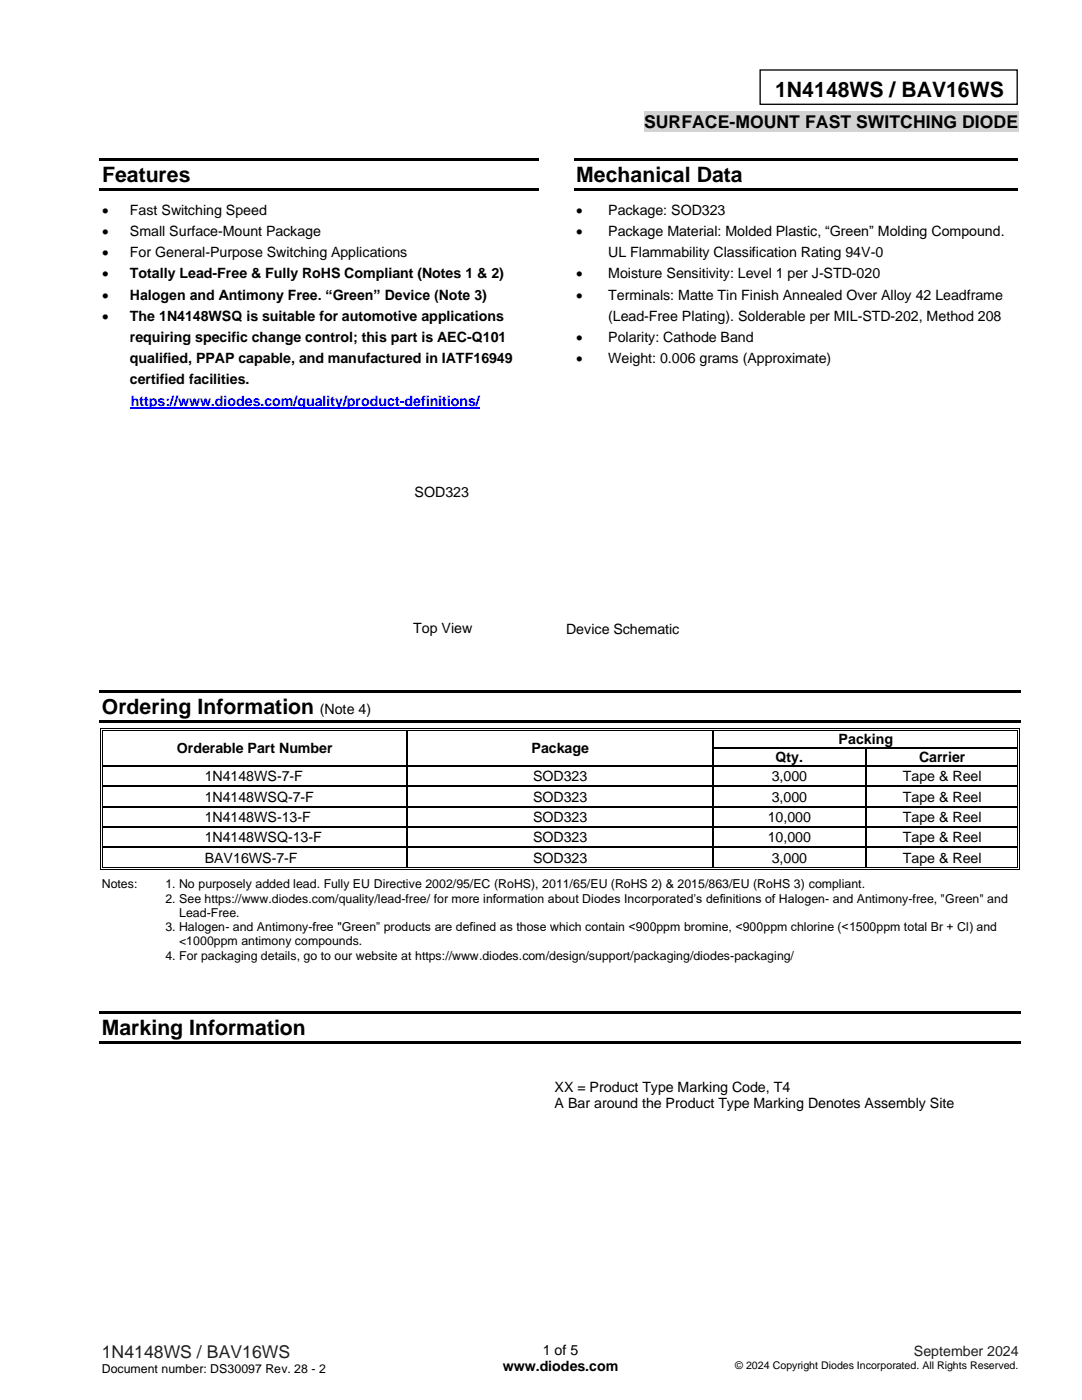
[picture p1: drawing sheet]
<svg xmlns="http://www.w3.org/2000/svg" width="216mm" height="279mm" viewBox="0 0 216 279" stroke-linecap="round" stroke-linejoin="round" font-family="sans-serif">
<defs><g id="words">
<g font-size="4.2">
<text x="154.7" y="19.3">1N4148WS / BAV16WS</text>
<text x="20.4" y="36.4">Features</text>
<text x="115" y="36.4">Mechanical Data</text>
<text x="20.3" y="142.6">Ordering Information</text>
<text x="20.3" y="206.7">Marking Information</text>
</g>
<text font-size="3.5" x="128.5" y="25.6">SURFACE-MOUNT FAST SWITCHING DIODE</text>
<text font-size="3.5" fill="#231f20" x="20.3" y="271">1N4148WS / BAV16WS</text>
<g font-size="2.8">
<text x="20.4" y="42.8">•</text>
<text x="20.4" y="47.1">•</text>
<text x="25.9" y="42.8">Fast Switching Speed</text>
<text x="25.9" y="47.1">Small Surface-Mount Package</text>
<text x="115" y="42.8">•</text>
<text x="115" y="47.1">•</text>
<text x="121.4" y="42.8">Package: SOD323</text>
<text x="121.4" y="47.1">Package Material: Molded Plastic, “Green” Molding Compound.</text>
<text x="20.4" y="51.3">•</text>
<text x="25.9" y="51.3">For General-Purpose Switching Applications</text>
<text x="121.4" y="51.3">UL Flammability Classification Rating 94V-0</text>
<text x="20.4" y="55.5">•</text>
<text x="20.4" y="59.8">•</text>
<text x="25.9" y="55.5">Totally Lead-Free &amp; Fully RoHS Compliant (Notes 1 &amp; 2)</text>
<text x="25.9" y="59.8">Halogen and Antimony Free. “Green” Device (Note 3)</text>
<text x="115" y="55.5">•</text>
<text x="115" y="59.8">•</text>
<text x="121.4" y="55.5">Moisture Sensitivity: Level 1 per J-STD-020</text>
<text x="121.4" y="59.8">Terminals: Matte Tin Finish Annealed Over Alloy 42 Leadframe</text>
<text x="20.4" y="64">•</text>
<text x="25.9" y="64">The 1N4148WSQ is suitable for automotive applications</text>
<text x="121.4" y="64">(Lead-Free Plating). Solderable per MIL-STD-202, Method 208</text>
<text x="25.9" y="68.2">requiring specific change control; this part is AEC-Q101</text>
<text x="115" y="68.2">•</text>
<text x="121.4" y="68.2">Polarity: Cathode Band</text>
<text x="25.9" y="72.5">qualified, PPAP capable, and manufactured in IATF16949</text>
<text x="25.9" y="76.7">certified facilities.</text>
<text x="115" y="72.5">•</text>
<text x="121.4" y="72.5">Weight: 0.006 grams (Approximate)</text>
<text x="82.7" y="99.1">SOD323</text>
<text x="82.4" y="126.4">Top View</text>
<text x="113" y="126.5">Device Schematic</text>
<text x="63.8" y="142.6">(Note 4)</text>
<text x="167.3" y="148.6">Packing</text>
<text x="35.3" y="150.3">Orderable Part Number</text>
<text x="40.9" y="155.9">1N4148WS-7-F</text>
<text x="106.1" y="150.3">Package</text>
<text x="106.4" y="155.9">SOD323</text>
<text x="154" y="155.9">3,000</text>
<text x="154.8" y="152.1">Qty.</text>
<text x="180.2" y="155.9">Tape &amp; Reel</text>
<text x="183.4" y="152.1">Carrier</text>
<text x="40.9" y="160">1N4148WSQ-7-F</text>
<text x="106.4" y="160">SOD323</text>
<text x="154" y="160">3,000</text>
<text x="180.2" y="160">Tape &amp; Reel</text>
<text x="40.9" y="164">1N4148WS-13-F</text>
<text x="106.4" y="164">SOD323</text>
<text x="153.2" y="164">10,000</text>
<text x="180.2" y="164">Tape &amp; Reel</text>
<text x="40.9" y="168.1">1N4148WSQ-13-F</text>
<text x="40.9" y="172.2">BAV16WS-7-F</text>
<text x="106.4" y="168.1">SOD323</text>
<text x="106.4" y="172.2">SOD323</text>
<text x="153.2" y="168.1">10,000</text>
<text x="154" y="172.2">3,000</text>
<text x="180.2" y="168.1">Tape &amp; Reel</text>
<text x="180.2" y="172.2">Tape &amp; Reel</text>
<text x="110.7" y="217.9">XX = Product Type Marking Code, T4</text>
<text x="110.7" y="221.2">A Bar around the Product Type Marking Denotes Assembly Site</text>
<text x="100.3" y="273.5">www.diodes.com</text>
<text x="108.3" y="270.3">1 of 5</text>
</g>
<text font-size="2.8" fill="#00f" x="26.1" y="80.9">https://www.diodes.com/quality/product-definitions/</text>
<text font-size="2.8" fill="#231f20" x="182.4" y="270.7">September 2024</text>
<g font-size="2.5">
<text x="20.3" y="177.3">Notes:</text>
<text x="33" y="177.3">1. No purposely added lead. Fully EU Directive 2002/95/EC (RoHS), 2011/65/EU (RoHS 2) &amp; 2015/863/EU (RoHS 3) compliant.</text>
<text x="33" y="180.2">2. See https://www.diodes.com/quality/lead-free/ for more information about Diodes Incorporated’s definitions of Halogen- and Antimony-free, &quot;Green&quot; and</text>
<text x="33" y="185.8">3. Halogen- and Antimony-free &quot;Green” products are defined as those which contain &lt;900ppm bromine, &lt;900ppm chlorine (&lt;1500ppm total Br + Cl) and</text>
<text x="35.7" y="183">Lead-Free.</text>
<text x="33" y="191.5">4. For packaging details, go to our website at https://www.diodes.com/design/support/packaging/diodes-packaging/</text>
<text x="35.7" y="188.7">&lt;1000ppm antimony compounds.</text>
<text x="20.3" y="274.1">Document number: DS30097 Rev. 28 - 2</text>
</g>
<text font-size="2.1" x="146.7" y="273.3">© 2024 Copyright Diodes Incorporated. All Rights Reserved.</text>
</g></defs>
<path d="M151.7 14h51.3v6.8h-51.3z" fill="none" stroke="#000" stroke-width=".26"/>
<path d="M128.5 22.3h74.7v4.1h-74.7z" fill-rule="evenodd" fill="#d3d3d3"/>
<g fill="#000">
<path d="M19.9 31.5h87.7v.6h-87.7z" fill-rule="evenodd"/>
<path d="M19.9 37.6h87.7v.5h-87.7z" fill-rule="evenodd"/>
<path d="M114.5 31.5h88.6v.6h-88.6z" fill-rule="evenodd"/>
<path d="M114.5 37.6h88.6v.5h-88.6z" fill-rule="evenodd"/>
<path d="M19.8 137.7h183.9v.5h-183.9z" fill-rule="evenodd"/>
<path d="M19.8 143.8h183.9v.5h-183.9z" fill-rule="evenodd"/>
<path d="M20.1 145.4h.1v.5h-.1z" fill-rule="evenodd"/>
<path d="M20.1 145.4h.5v.2h-.5z" fill-rule="evenodd"/>
<path d="M20.1 149.2h.1v.2h-.1z" fill-rule="evenodd"/>
<path d="M20.1 152.7h.1v.2h-.1z" fill-rule="evenodd"/>
<path d="M20.1 156.7h.1v.3h-.1z" fill-rule="evenodd"/>
<path d="M20.4 145.7h.2v.2h-.2z" fill-rule="evenodd"/>
<path d="M20.4 145.7h.2v.2h-.2z" fill-rule="evenodd"/>
<path d="M20.4 149.2h.2v.2h-.2z" fill-rule="evenodd"/>
<path d="M20.4 152.7h.2v.2h-.2z" fill-rule="evenodd"/>
<path d="M20.4 156.7h.2v.3h-.2z" fill-rule="evenodd"/>
<path d="M81.2 145.9h.2z" fill-rule="evenodd"/>
<path d="M81.2 145.4h.5v.2h-.5z" fill-rule="evenodd"/>
<path d="M81.2 145.7h.5v.2h-.5z" fill-rule="evenodd"/>
<path d="M81.2 149.2h.2v.2h-.2z" fill-rule="evenodd"/>
<path d="M81.2 152.7h.2v.2h-.2z" fill-rule="evenodd"/>
<path d="M81.2 156.7h.2v.3h-.2z" fill-rule="evenodd"/>
<path d="M142.1 145.9h.3z" fill-rule="evenodd"/>
<path d="M142.1 145.4h.5v.2h-.5z" fill-rule="evenodd"/>
<path d="M142.1 145.7h.5v.2h-.5z" fill-rule="evenodd"/>
<path d="M142.1 149.2h.3v.2h-.3z" fill-rule="evenodd"/>
<path d="M142.1 152.7h.3v.2h-.3z" fill-rule="evenodd"/>
<path d="M142.1 156.7h.3v.3h-.3z" fill-rule="evenodd"/>
<path d="M172.6 149.2h.3v.2h-.3z" fill-rule="evenodd"/>
<path d="M172.6 152.7h.3v.2h-.3z" fill-rule="evenodd"/>
<path d="M172.6 156.7h.3v.3h-.3z" fill-rule="evenodd"/>
<path d="M203 145.4h.5v.2h-.5z" fill-rule="evenodd"/>
<path d="M203 145.7h.2v.2h-.2z" fill-rule="evenodd"/>
<path d="M203 145.7h.2v.2h-.2z" fill-rule="evenodd"/>
<path d="M203 149.2h.2v.2h-.2z" fill-rule="evenodd"/>
<path d="M203 152.7h.2v.2h-.2z" fill-rule="evenodd"/>
<path d="M203 156.7h.2v.3h-.2z" fill-rule="evenodd"/>
<path d="M203.3 145.4h.2v.5h-.2z" fill-rule="evenodd"/>
<path d="M203.3 149.2h.2v.2h-.2z" fill-rule="evenodd"/>
<path d="M203.3 152.7h.2v.2h-.2z" fill-rule="evenodd"/>
<path d="M203.3 156.7h.2v.3h-.2z" fill-rule="evenodd"/>
<path d="M20.1 160.8h.1v.3h-.1z" fill-rule="evenodd"/>
<path d="M20.1 164.9h.1v.3h-.1z" fill-rule="evenodd"/>
<path d="M20.1 169h.1v.2h-.1z" fill-rule="evenodd"/>
<path d="M20.1 173.1h.1v.5h-.1z" fill-rule="evenodd"/>
<path d="M20.1 173.4h.5v.2h-.5z" fill-rule="evenodd"/>
<path d="M20.4 160.8h.2v.3h-.2z" fill-rule="evenodd"/>
<path d="M20.4 164.9h.2v.3h-.2z" fill-rule="evenodd"/>
<path d="M20.4 169h.2v.2h-.2z" fill-rule="evenodd"/>
<path d="M20.4 173.1h.2v.2h-.2z" fill-rule="evenodd"/>
<path d="M20.4 173.1h.2v.2h-.2z" fill-rule="evenodd"/>
<path d="M81.2 160.8h.2v.3h-.2z" fill-rule="evenodd"/>
<path d="M81.2 164.9h.2v.3h-.2z" fill-rule="evenodd"/>
<path d="M81.2 169h.2v.2h-.2z" fill-rule="evenodd"/>
<path d="M81.2 173.1h.5v.2h-.5z" fill-rule="evenodd"/>
<path d="M81.2 173.4h.5v.2h-.5z" fill-rule="evenodd"/>
<path d="M142.1 160.8h.3v.3h-.3z" fill-rule="evenodd"/>
<path d="M142.1 164.9h.3v.3h-.3z" fill-rule="evenodd"/>
<path d="M142.1 169h.3v.2h-.3z" fill-rule="evenodd"/>
<path d="M142.1 173.1h.5v.2h-.5z" fill-rule="evenodd"/>
<path d="M142.1 173.4h.5v.2h-.5z" fill-rule="evenodd"/>
<path d="M172.6 160.8h.3v.3h-.3z" fill-rule="evenodd"/>
<path d="M172.6 164.9h.3v.3h-.3z" fill-rule="evenodd"/>
<path d="M172.6 169h.3v.2h-.3z" fill-rule="evenodd"/>
<path d="M172.6 173.1h.5v.2h-.5z" fill-rule="evenodd"/>
<path d="M172.6 173.4h.5v.2h-.5z" fill-rule="evenodd"/>
<path d="M203 160.8h.2v.3h-.2z" fill-rule="evenodd"/>
<path d="M203 164.9h.2v.3h-.2z" fill-rule="evenodd"/>
<path d="M203 169h.2v.2h-.2z" fill-rule="evenodd"/>
<path d="M203 173.4h.5v.2h-.5z" fill-rule="evenodd"/>
<path d="M203 173.1h.2v.2h-.2z" fill-rule="evenodd"/>
<path d="M203 173.1h.2v.2h-.2z" fill-rule="evenodd"/>
<path d="M203.3 160.8h.2v.3h-.2z" fill-rule="evenodd"/>
<path d="M203.3 164.9h.2v.3h-.2z" fill-rule="evenodd"/>
<path d="M203.3 169h.2v.2h-.2z" fill-rule="evenodd"/>
<path d="M203.3 173.1h.2v.5h-.2z" fill-rule="evenodd"/>
<path d="M19.8 201.8h183.9v.5h-183.9z" fill-rule="evenodd"/>
<path d="M19.8 207.8h183.9v.5h-183.9z" fill-rule="evenodd"/>
</g>
<path d="M26.1 81.4h69.6" fill="none" stroke="#00f" stroke-width=".3"/>
<g fill="none" stroke="#000" stroke-width=".2">
<path d="M20.2 145.9v3.3M20.2 149.4v3.3M20.2 152.9v3.8M20.2 157v3.8M20.5 145.9v3.3M20.5 149.4v3.3M20.5 152.9v3.8M20.5 157v3.8M20.6 145.5h60.6M20.6 145.8h60.6M81.7 145.5h60.4M81.7 145.8h60.4"/>
<path d="M142.6 145.5h60.4M142.6 145.8h60.4M203.1 145.9v3.3M203.1 149.4v3.3M203.1 152.9v3.8M203.1 157v3.8M203.4 145.9v3.3M203.4 149.4v3.3M203.4 152.9v3.8M203.4 157v3.8M20.2 161.1v3.8M20.2 165.2v3.8"/>
<path d="M20.2 169.2v3.9M20.5 161.1v3.8M20.5 165.2v3.8M20.5 169.2v3.9M20.6 173.5h60.6M20.6 173.2h60.6M81.7 173.5h60.4M81.7 173.2h60.4M142.6 173.5h30M142.6 173.2h30M173.1 173.5h29.9M173.1 173.2h29.9"/>
<path d="M203.1 161.1v3.8M203.1 165.2v3.8M203.1 169.2v3.9M203.4 161.1v3.8M203.4 165.2v3.8M203.4 169.2v3.9"/>
</g>
<g fill="none" stroke="#000" stroke-width=".25">
<path d="M20.6 152.8h60.6M20.6 156.9h60.6M81.3 145.9v3.3M81.3 149.4v3.3M81.3 152.9v3.8M81.3 157v3.8M81.4 152.8h60.7M81.4 156.9h60.7M142.3 145.9v3.3M142.3 149.4v3.3M142.3 152.9v3.8M142.3 157v3.8"/>
<path d="M142.4 149.3h30.2M142.4 152.8h30.2M142.4 156.9h30.2M172.8 149.4v3.3M172.8 152.9v3.8M172.8 157v3.8M172.9 149.3h30.1M172.9 152.8h30.1M172.9 156.9h30.1M20.6 161h60.6M20.6 165h60.6M20.6 169.1h60.6"/>
<path d="M81.3 161.1v3.8M81.3 165.2v3.8M81.3 169.2v3.9M81.4 161h60.7M81.4 165h60.7M81.4 169.1h60.7M142.3 161.1v3.8M142.3 165.2v3.8M142.3 169.2v3.9M142.4 161h30.2M142.4 165h30.2M142.4 169.1h30.2"/>
<path d="M172.8 161.1v3.8M172.8 165.2v3.8M172.8 169.2v3.9M172.9 161h30.1M172.9 165h30.1M172.9 169.1h30.1"/>
</g>
<path d="M85.8 106.5l-1.9 3.4" fill="none" stroke="#fff" stroke-width=".53"/>
<use href="#words"/>
</svg>
